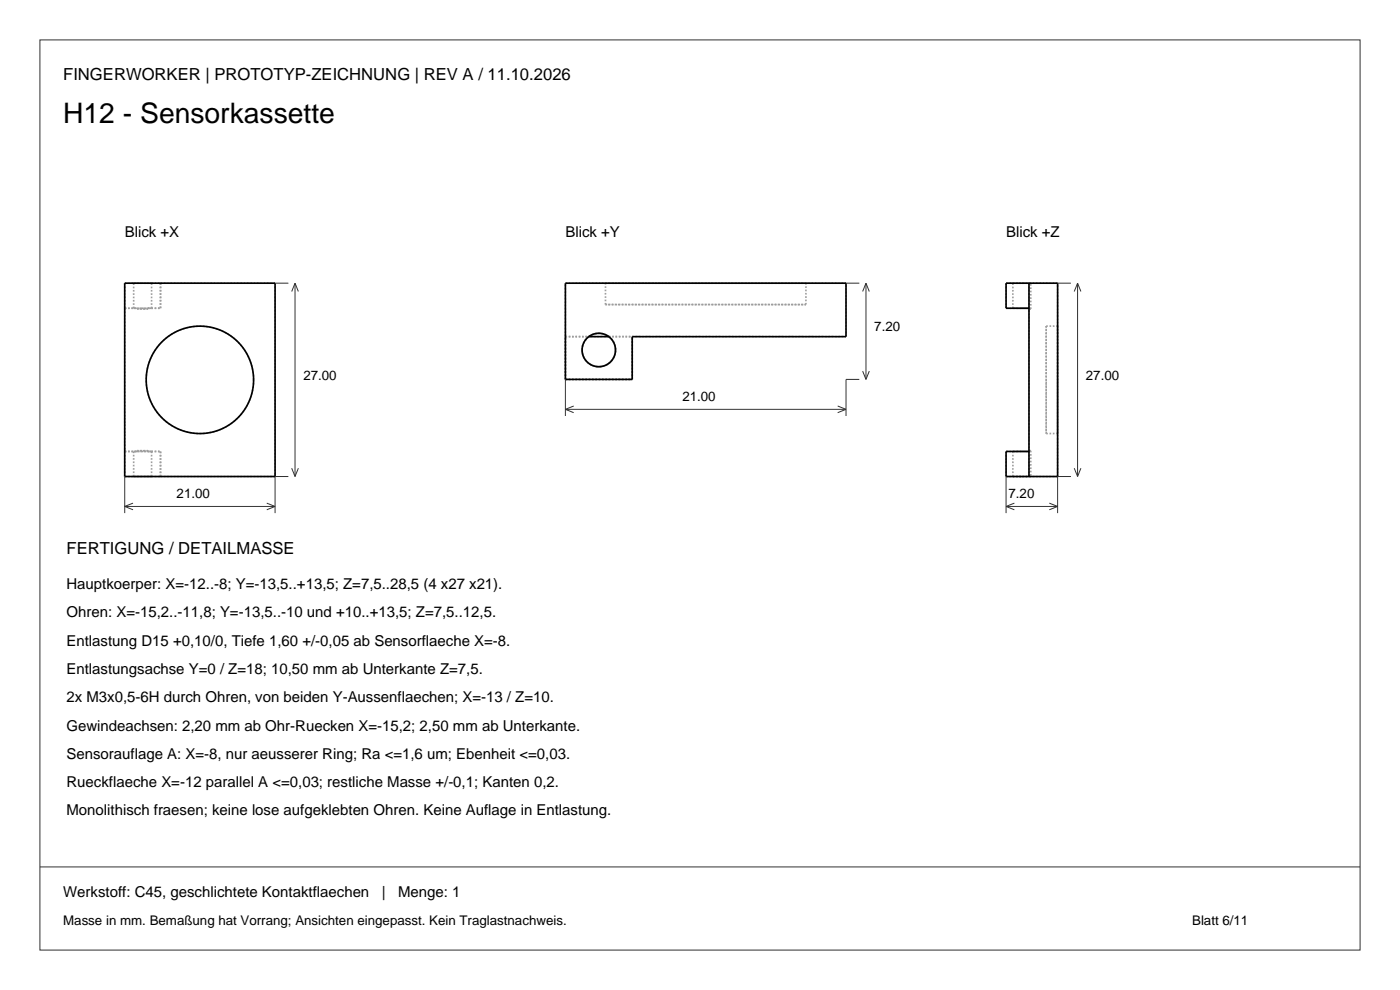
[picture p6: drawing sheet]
<svg xmlns="http://www.w3.org/2000/svg" width="297mm" height="210mm" viewBox="0 0 297 210" stroke-linecap="round" stroke-linejoin="round" font-family="sans-serif">
<defs><g id="words">
<text font-size="6" x="13.4" y="26.1">H12 - Sensorkassette</text>
<g font-size="3.5">
<text x="13.4" y="16.9">FINGERWORKER | PROTOTYP-ZEICHNUNG | REV A / 11.10.2026</text>
<text x="14.1" y="117.6">FERTIGUNG / DETAILMASSE</text>
</g>
<g font-size="3.2">
<text x="26.5" y="50.2">Blick +X</text>
<text x="119.9" y="50.2">Blick +Y</text>
<text x="213.4" y="50.2">Blick +Z</text>
<text x="14.1" y="125">Hauptkoerper: X=-12..-8; Y=-13,5..+13,5; Z=7,5..28,5 (4 x27 x21).</text>
<text x="14.1" y="131">Ohren: X=-15,2..-11,8; Y=-13,5..-10 und +10..+13,5; Z=7,5..12,5.</text>
<text x="14.1" y="137">Entlastung D15 +0,10/0, Tiefe 1,60 +/-0,05 ab Sensorflaeche X=-8.</text>
<text x="14.1" y="143">Entlastungsachse Y=0 / Z=18; 10,50 mm ab Unterkante Z=7,5.</text>
<text x="14.1" y="149">2x M3x0,5-6H durch Ohren, von beiden Y-Aussenflaechen; X=-13 / Z=10.</text>
<text x="14.1" y="155">Gewindeachsen: 2,20 mm ab Ohr-Ruecken X=-15,2; 2,50 mm ab Unterkante.</text>
<text x="14.1" y="161">Sensorauflage A: X=-8, nur aeusserer Ring; Ra &lt;=1,6 um; Ebenheit &lt;=0,03.</text>
<text x="14.1" y="167">Rueckflaeche X=-12 parallel A &lt;=0,03; restliche Masse +/-0,1; Kanten 0,2.</text>
<text x="14.1" y="173">Monolithisch fraesen; keine lose aufgeklebten Ohren. Keine Auflage in Entlastung.</text>
<text x="13.4" y="190.2">Werkstoff: C45, geschlichtete Kontaktflaechen</text>
<text x="81" y="190.2">|</text>
<text x="84.5" y="190.2">Menge: 1</text>
</g>
<g font-size="2.8">
<text x="185.5" y="70.3">7.20</text>
<text x="64.4" y="80.6">27.00</text>
<text x="230.4" y="80.6">27.00</text>
<text x="144.8" y="85.1">21.00</text>
<text x="37.5" y="105.7">21.00</text>
<text x="214" y="105.7">7.20</text>
<text x="13.4" y="196.2">Masse in mm. Bemaßung hat Vorrang; Ansichten eingepasst. Kein Traglastnachweis.</text>
<text x="252.9" y="196.2">Blatt 6/11</text>
</g>
</g></defs>
<g fill="none" stroke="#26333b" stroke-width=".21">
<path d="M8.5 8.5h280v193h-280zM58.4 60.1h2.8M62.6 60.1v41M62.6 60.1l.7 1.7M62.6 60.1l-.7 1.7M179.5 60.1h2.8M183 78.7l.7 1.8M183.7 60.1v20.4M183.7 60.1l.7 1.7M183.7 60.1l-.7 1.7M184.4 78.7l-.7 1.8M224.4 60.1h2.8"/>
<path d="M228.6 60.1v41M228.6 60.1l.7 1.7M228.6 60.1l-.7 1.7M61.9 99.3l.7 1.8M63.3 99.3l-.7 1.8M119.9 80.5v7.7M119.9 86.8h59.6M119.9 86.8l1.8 .7M121.7 86.1l-1.8 .7M177.7 86.1l1.8 .7M179.5 86.8l-1.8 .7M182.3 80.5h-2.8v7.7"/>
<path d="M227.9 99.3l.7 1.8M229.3 99.3l-.7 1.8M26.5 101.1v7.7M26.5 107.4h31.9M26.5 107.4l1.7 .7M28.2 106.7l-1.7 .7M56.6 106.7l1.8 .7M58.4 107.4l-1.8 .7M61.2 101.1h-2.8v7.7M213.4 107.4h11M213.4 101.1v7.7M213.4 107.4l1.8 .7"/>
<path d="M215.2 106.7l-1.8 .7M222.6 106.7l1.8 .7M224.4 107.4l-1.8 .7M227.2 101.1h-2.8v7.7M8.5 183.9h280"/>
</g>
<g fill="none" stroke="#a0a0a0" stroke-width=".35" stroke-dasharray=".4 .4" stroke-linecap="butt">
<path d="M26.5 60.1h7.6M26.5 65.4v30.4M26.5 60.1v5.3M26.5 65.4h7.6M26.5 65.4h2.6M28.4 60.1h3.8M28.4 65.4v-5.3M28.4 65.4h.7M29.1 65.5v-.1M29.1 65.5h2.3M31.4 65.4h2.7M31.4 65.5v-.1"/>
<path d="M31.4 65.5h-2.3M31.4 65.4h.8M32.2 60.1h-3.8M32.2 65.4h-3.8M32.2 65.4v-5.3M34.1 60.1h24.3M34.1 60.1v5.3M34.1 65.4v-5.3M58.4 60.1v41M119.9 60.1h59.6M119.9 71.4h5M123.5 74.2a3.5 3.5 0 0 1 5.2-3.1 3.5 3.5 0 0 1 .3 6.1 3.5 3.5 0 0 1-5.5-2.7v-.3"/>
<path d="M123.5 74.2a3.5 3.5 0 0 1 1.4-2.8M124.9 71.4a3.5 3.5 0 0 1 4.3 0M124.9 71.4a3.5 3.5 0 0 0 .5 6 3.5 3.5 0 0 0 5.2-3.2M128.4 60.1h42.6M128.4 64.6h42.6M128.4 64.6v-4.5M129.2 71.4h4.9M129.2 71.4h-4.3M129.2 71.4a3.5 3.5 0 0 1-.6 6 3.5 3.5 0 0 1-5.1-3.2M129.2 71.4a3.5 3.5 0 0 0-4.3 0M130.6 74.2a3.5 3.5 0 0 0-1.4-2.8M134.1 71.4h45.4"/>
<path d="M171 60.1h-42.6M171 64.6v-4.5M171 64.6h-42.6M179.5 71.4v-11.3M213.4 60.1h11M213.4 65.4v-5.3M213.4 65.4h4.9M214.9 60.1h1.9M214.9 65.4h1.9M214.9 65.4v-5.3M216.8 60.1h1.9M216.8 65.4h1.5"/>
<path d="M218.3 65.5v-.1M218.3 60.1v5.3M218.3 65.4h-3.4M218.3 65.5h.4M218.7 60.1h-3.8M218.7 65.5h-.4M218.7 65.5v-5.4M221.9 69.2v11.4M221.9 69.2h2.5M224.4 69.2v11.4M26.5 95.8v5.3M26.5 95.8h2.6"/>
<path d="M26.5 95.8h7.6M28.4 95.8h3.8M28.4 95.8v5.3M29.1 95.6v.2M29.1 95.6h2.3M29.1 95.8h-.7M31.4 95.6v.2M31.4 95.8h2.7M31.4 95.6h-2.3M32.2 95.8h-.8M32.2 95.8v5.3M34.1 95.8v5.3"/>
<path d="M53.8 80.6a11.4 11.4 0 0 0-16.9-10 11.4 11.4 0 0 0-.6 19.6 11.4 11.4 0 0 0 17.5-8.9v-.7M119.9 80.5v-20.4M119.9 80.5h14.2M119.9 80.5v-9.1M134.1 80.5v-9.1M213.4 95.8h4.9M214.9 95.8h1.9M214.9 95.8v5.3M216.8 95.8h1.5M218.3 95.8v-30.4M218.3 95.8v5.3M218.3 95.6v.2"/>
<path d="M218.3 95.6h.4M218.3 95.8h-3.4M218.7 95.6h-.4M218.7 95.6v5.5M221.9 80.6v11.4M221.9 92v-22.8M221.9 92h2.5M224.4 80.6v11.4M224.4 92v-22.8M26.5 101.1h7.6M28.4 101.1h3.8M32.2 101.1h-3.8"/>
<path d="M34.1 101.1v-5.3M34.1 101.1h24.3M213.4 101.1h11M213.4 101.1v-5.3M214.9 101.1h1.9M216.8 101.1h1.9M218.7 101.1h-3.8M224.4 101.1v-41"/>
</g>
<g fill="none" stroke="#000" stroke-width=".35">
<path d="M26.5 60.1h31.9v41h-31.9zM119.9 60.1h59.6v11.3h-45.4v9.1h-14.2zM124.9 71.4h4.3M218.3 65.4h-4.9v-5.3h11v41h-11v-5.3h4.9M218.3 60.1v41"/>
<circle cx="127" cy="74.2" r="3.5"/>
<circle cx="42.4" cy="80.6" r="11.4"/>
</g>
<use href="#words"/>
</svg>
